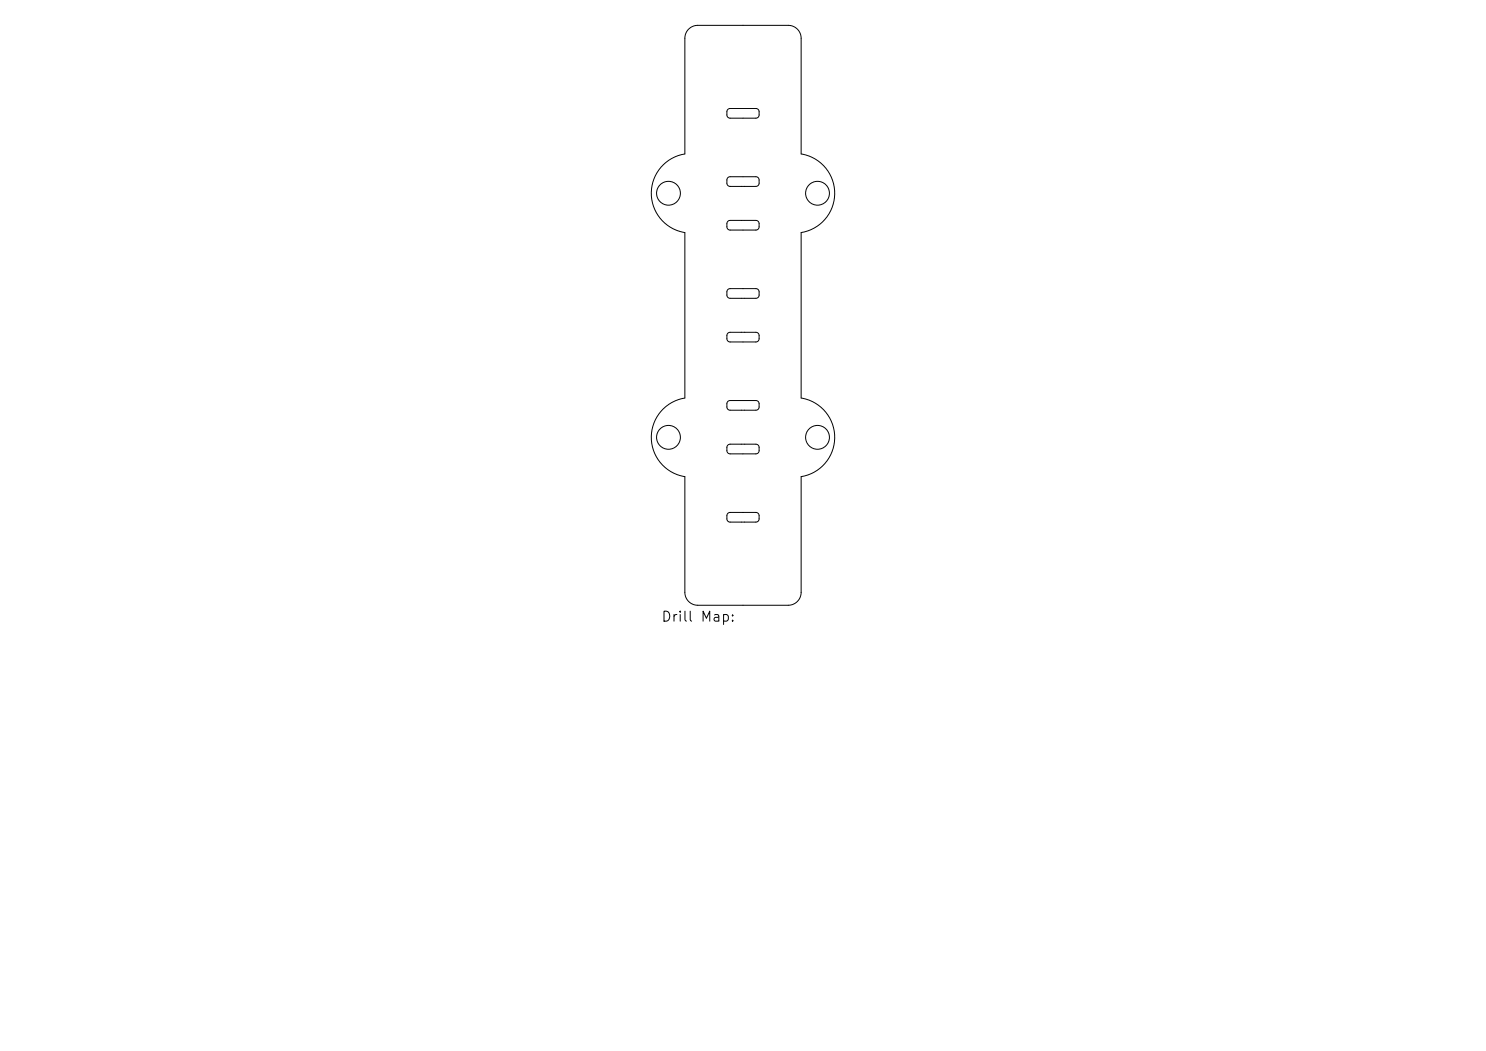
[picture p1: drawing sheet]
<svg xmlns="http://www.w3.org/2000/svg" width="297mm" height="210mm" viewBox="0 0 297 210" stroke-linecap="round" stroke-linejoin="round" font-family="sans-serif">
<defs><g id="words">
<text font-size="2" x="132" y="124.7">Drill Map:</text>
</g></defs>
<g fill="none" stroke="#000" stroke-width=".2">
<path d="M137.6 5.8a2.58 2.58 0 0 1 1.9-.7h18a2.58 2.58 0 0 1 2.6 2.5v23.2a8 8 0 0 1 6.7 7.8 8 8 0 0 1-6.7 7.9v33a8 8 0 0 1 6.7 7.9 8 8 0 0 1-6.7 7.8v23.2a2.58 2.58 0 0 1-2.6 2.5h-18a2.58 2.58 0 0 1-2.6-2.5v-23.2a8 8 0 0 1-6.7-7.8 8 8 0 0 1 6.7-7.9v-33a8 8 0 0 1-6.7-7.9 8 8 0 0 1 6.7-7.8v-23.2a2.58 2.58 0 0 1 .7-1.8zM145.5 21.9l.4-.2h5.2a.64 .64 0 0 1 .6 .6v.7a.64 .64 0 0 1-.6 .6h-5.2a.64 .64 0 0 1-.6-.6v-.8zM145.5 35.5l.4-.2h5.2a.64 .64 0 0 1 .6 .7v.6a.64 .64 0 0 1-.6 .6h-5.2a.64 .64 0 0 1-.6-.6v-.8zM145.5 44.2l.4-.2h5.2a.64 .64 0 0 1 .6 .7v.6a.64 .64 0 0 1-.6 .7h-5.2a.64 .64 0 0 1-.6-.7v-.7zM145.5 57.9l.4-.2h5.2a.64 .64 0 0 1 .6 .6v.7a.64 .64 0 0 1-.6 .6h-5.2a.64 .64 0 0 1-.6-.6v-.8zM145.5 66.6l.4-.2h5.2a.64 .64 0 0 1 .6 .6v.7a.64 .64 0 0 1-.6 .6h-5.2a.64 .64 0 0 1-.6-.6v-.8zM145.5 80.2l.4-.2h5.2a.64 .64 0 0 1 .6 .7v.6a.64 .64 0 0 1-.6 .7h-5.2a.64 .64 0 0 1-.6-.7v-.7zM145.5 88.9l.4-.1h5.2a.64 .64 0 0 1 .6 .6v.6a.64 .64 0 0 1-.6 .7h-5.2a.64 .64 0 0 1-.6-.7v-.7zM145.5 102.6l.4-.2h5.2a.64 .64 0 0 1 .6 .6v.7a.64 .64 0 0 1-.6 .6h-5.2a.64 .64 0 0 1-.6-.6v-.8z"/>
<circle cx="133.6" cy="38.6" r="2.38"/>
<circle cx="163.4" cy="38.6" r="2.38"/>
<circle cx="133.6" cy="87.4" r="2.38"/>
<circle cx="163.4" cy="87.4" r="2.38"/>
</g>
<use href="#words"/>
</svg>
